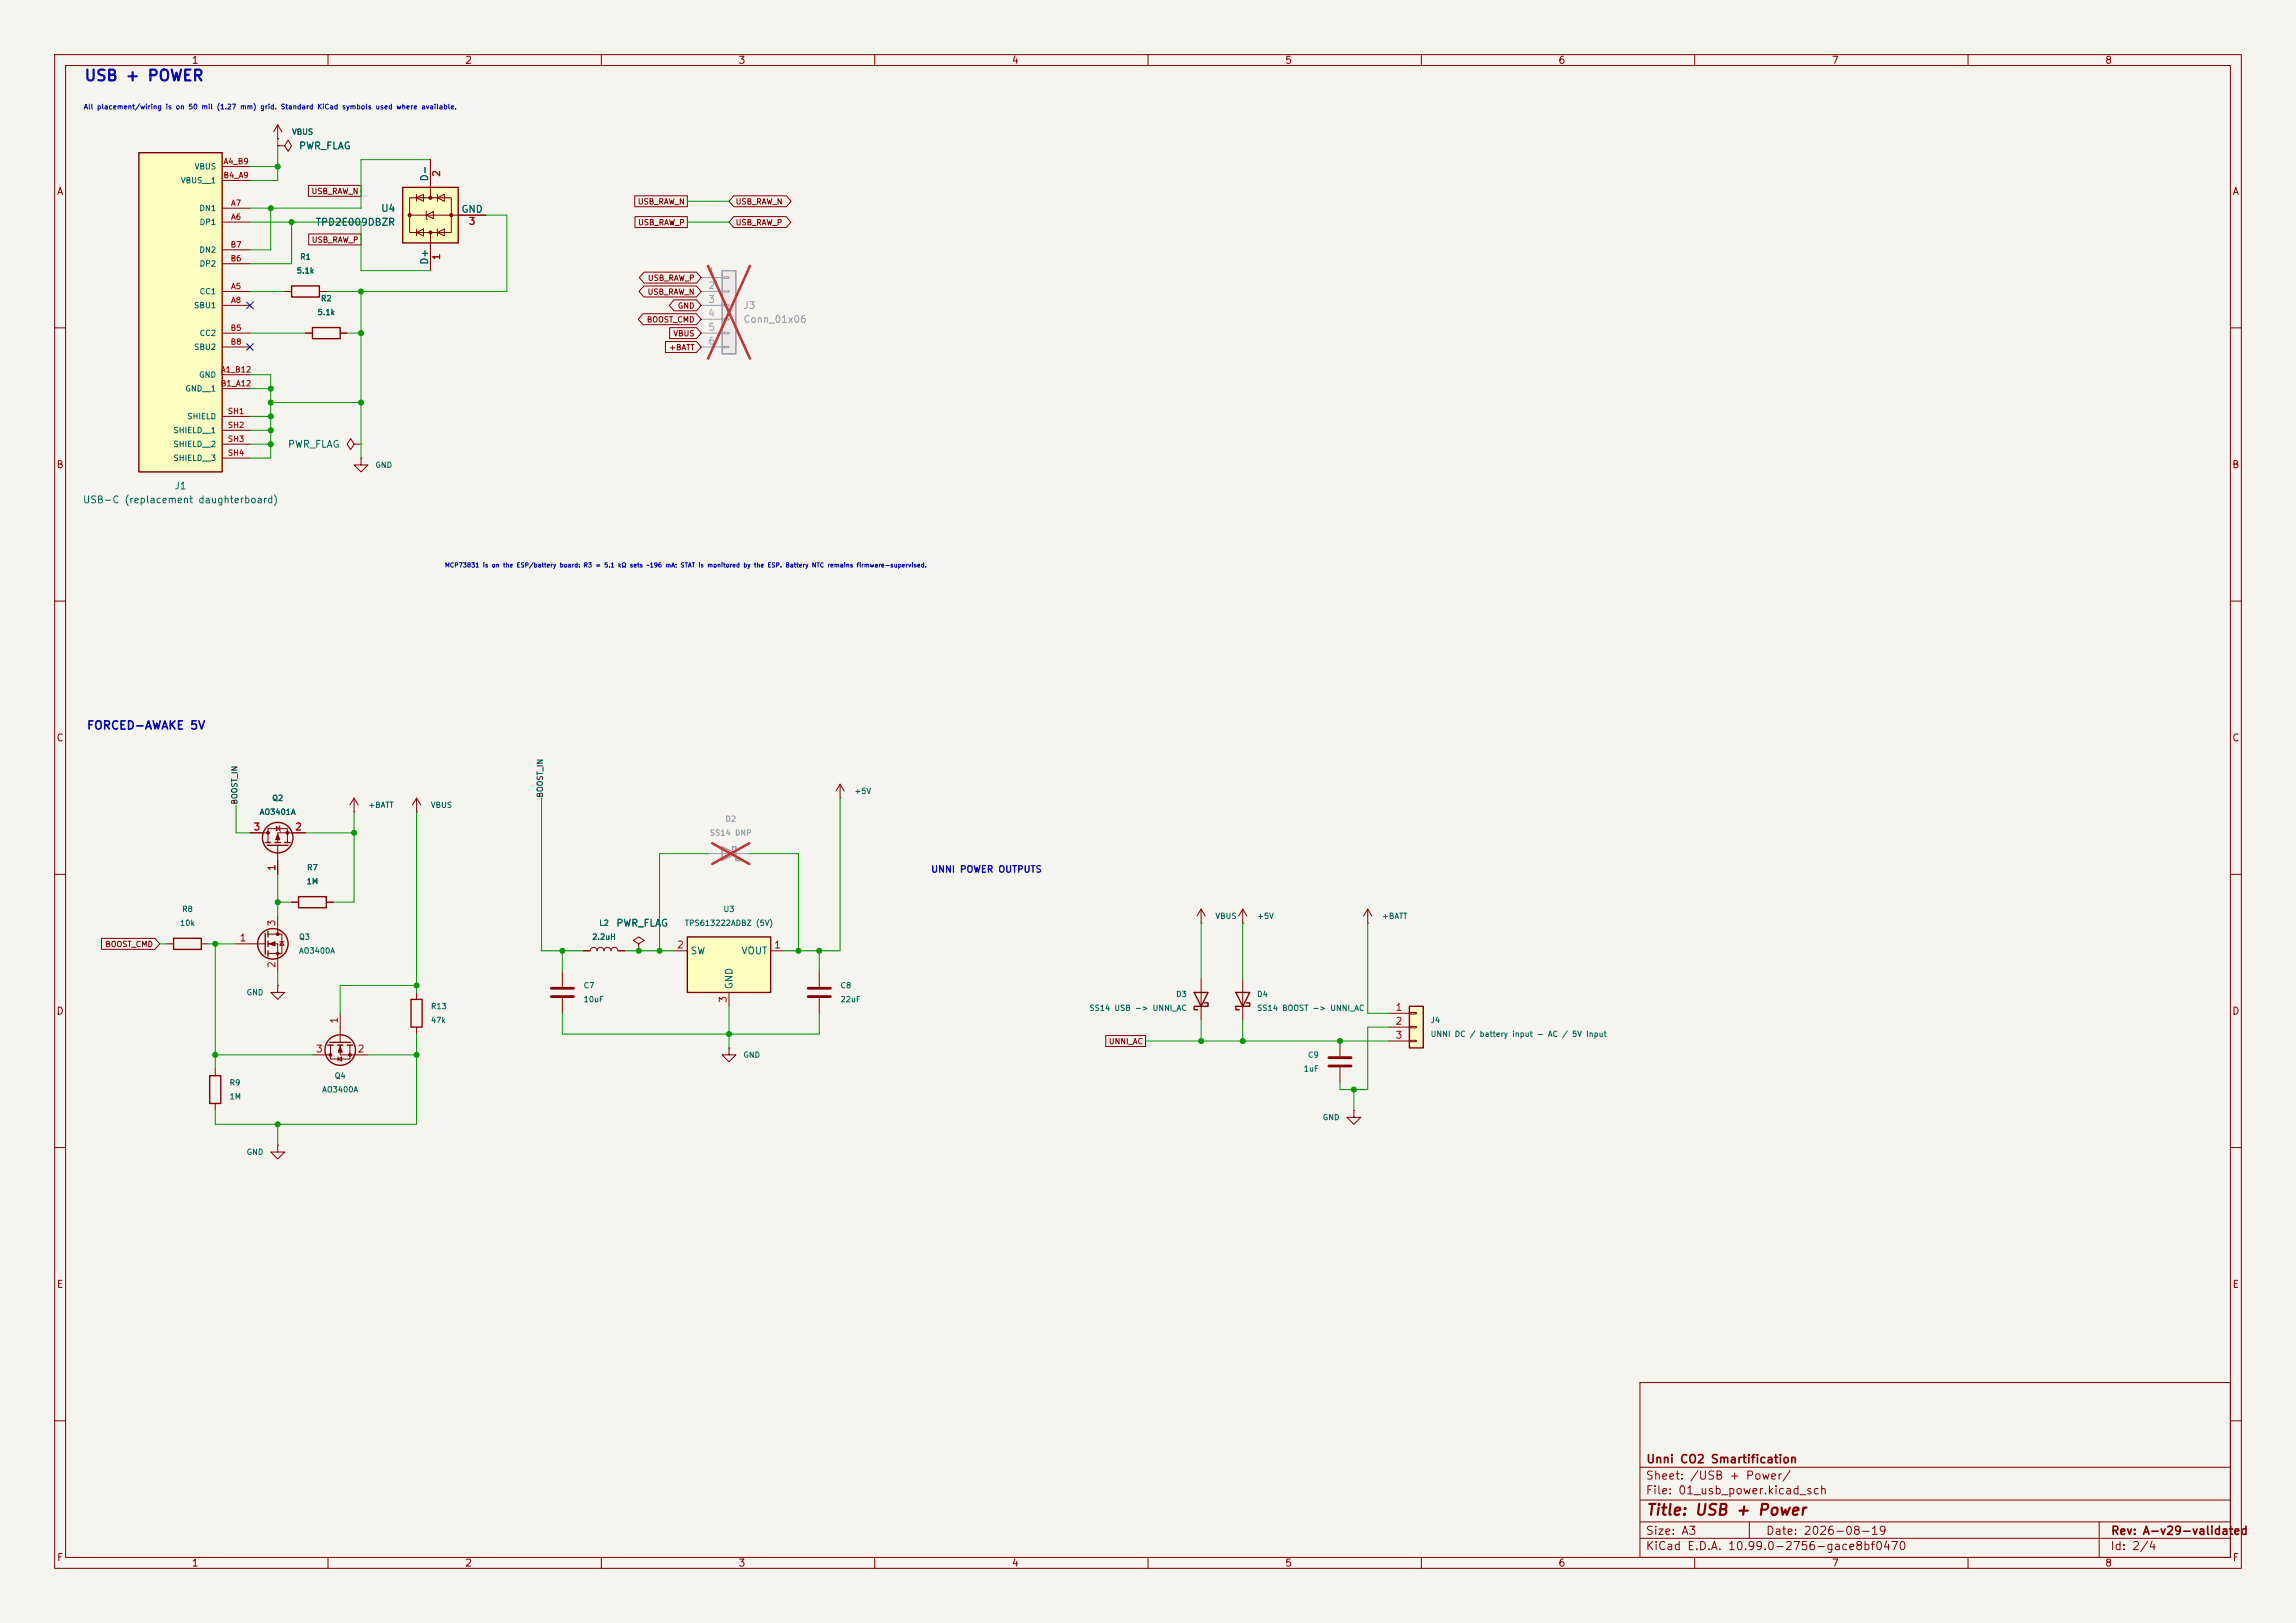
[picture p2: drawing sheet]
<svg xmlns="http://www.w3.org/2000/svg" width="420mm" height="297mm" viewBox="0 0 420 297" stroke-linecap="round" stroke-linejoin="round" font-family="sans-serif">
<defs><g id="words">
<text font-size="2" fill="#0000c2" x="15.3" y="15.3">USB + POWER</text>
<text font-size="2" fill="#840000" x="301" y="277.8">Title: USB + Power</text>
<text font-size="1.5" fill="#0000c2" x="15.8" y="133.9">FORCED-AWAKE 5V</text>
<g font-size="1.5" fill="#840000">
<text x="301" y="268.1">Unni CO2 Smartification</text>
<text x="300.9" y="273.8">File: 01_usb_power.kicad_sch</text>
<text x="300.9" y="271.1">Sheet: /USB + Power/</text>
<text x="300.9" y="281.2">Size: A3</text>
<text x="322.9" y="281.2">Date: 2026-08-19</text>
<text x="386" y="281.2">Rev: A-v29-validated</text>
<text x="300.9" y="284">KiCad E.D.A. 10.99.0-2756-gace8bf0470</text>
<text x="385.9" y="284">Id: 2/4</text>
</g>
<g font-size="1.3" fill="#840000">
<text x="35" y="12">1</text>
<text x="85" y="12">2</text>
<text x="135" y="12">3</text>
<text x="185" y="12">4</text>
<text x="235" y="12">5</text>
<text x="285" y="12">6</text>
<text x="335" y="12">7</text>
<text x="385" y="12">8</text>
<text x="10.3" y="36">A</text>
<text x="408.3" y="36">A</text>
<text x="10.2" y="86">B</text>
<text x="408.2" y="86">B</text>
<text x="10.2" y="136">C</text>
<text x="408.2" y="136">C</text>
<text x="10.2" y="186">D</text>
<text x="408.2" y="186">D</text>
<text x="10.3" y="236">E</text>
<text x="408.3" y="236">E</text>
<text x="10.3" y="286">F</text>
<text x="35" y="287">1</text>
<text x="85" y="287">2</text>
<text x="135" y="287">3</text>
<text x="185" y="287">4</text>
<text x="235" y="287">5</text>
<text x="285" y="287">6</text>
<text x="335" y="287">7</text>
<text x="385" y="287">8</text>
<text x="408.3" y="286">F</text>
</g>
<g font-size="1.3" fill="#006464">
<text x="54.6" y="27.6">PWR_FLAG</text>
<text x="78.6" y="33.3" transform="rotate(-90 78.6 33.3)">D-</text>
<text x="57.6" y="41.6">TPD2E009DBZR</text>
<text x="69.6" y="39.1">U4</text>
<text x="84.3" y="39.2">GND</text>
<text x="78.6" y="48.5" transform="rotate(-90 78.6 48.5)">D+</text>
<text x="52.6" y="82.2">PWR_FLAG</text>
<text x="31.8" y="89.9">J1</text>
<text x="15.1" y="92.4">USB-C (replacement daughterboard)</text>
<text x="112.6" y="169.9">PWR_FLAG</text>
<text x="126.2" y="175">SW</text>
<text x="135.5" y="175">VOUT</text>
<text x="134.3" y="181.1" transform="rotate(-90 134.3 181.1)">GND</text>
</g>
<g font-size="1.3" fill="#a90000">
<text x="80.8" y="32.5" transform="rotate(-90 80.8 32.5)">2</text>
<text x="85.6" y="41.4">3</text>
<text x="80.8" y="47.7" transform="rotate(-90 80.8 47.7)">1</text>
<text x="46.3" y="152.3">3</text>
<text x="53.9" y="152.3">2</text>
<text x="50.7" y="159.5" transform="rotate(-90 50.7 159.5)">1</text>
<text x="43.7" y="172.6">1</text>
<text x="50.7" y="169.6" transform="rotate(-90 50.7 169.6)">3</text>
<text x="123.7" y="173.9">2</text>
<text x="141.5" y="173.9">1</text>
<text x="50.7" y="177.3" transform="rotate(-90 50.7 177.3)">2</text>
<text x="133.2" y="183.6" transform="rotate(-90 133.2 183.6)">3</text>
<text x="255.2" y="185.3">1</text>
<text x="62.1" y="187.4" transform="rotate(-90 62.1 187.4)">1</text>
<text x="255.2" y="187.8">2</text>
<text x="255.2" y="190.4">3</text>
<text x="57.7" y="192.9">3</text>
<text x="65.3" y="192.9">2</text>
</g>
<g font-size="1.3" fill="#a5a4a2">
<text x="129.4" y="50.7">1</text>
<text x="129.4" y="53.2">2</text>
<text x="129.4" y="55.7">3</text>
<text x="129.4" y="58.3">4</text>
<text x="129.4" y="60.8">5</text>
<text x="129.4" y="63.4">6</text>
</g>
<g font-size="1.3" fill="#939391">
<text x="135.9" y="56.8">J3</text>
<text x="135.9" y="59.4">Conn_01x06</text>
</g>
<text font-size="1.2" fill="#0000c2" x="170.2" y="160">UNNI POWER OUTPUTS</text>
<g font-size="1" fill="#006464">
<text x="53.3" y="24.9">VBUS</text>
<text x="33" y="33.8">VBUS__1</text>
<text x="35.5" y="31.2">VBUS</text>
<text x="36.4" y="38.9">DN1</text>
<text x="36.4" y="41.4">DP1</text>
<text x="36.4" y="46.5">DN2</text>
<text x="54.8" y="47.7">R1</text>
<text x="36.4" y="49">DP2</text>
<text x="54.2" y="50.3">5.1k</text>
<text x="35.4" y="56.6">SBU1</text>
<text x="36.4" y="54.1">CC1</text>
<text x="58" y="57.9">5.1k</text>
<text x="58.6" y="55.4">R2</text>
<text x="35.4" y="64.3">SBU2</text>
<text x="36.4" y="61.7">CC2</text>
<text x="33.8" y="71.9">GND__1</text>
<text x="36.3" y="69.3">GND</text>
<text x="34.1" y="77">SHIELD</text>
<text x="31.6" y="79.5">SHIELD__1</text>
<text x="31.6" y="82">SHIELD__2</text>
<text x="31.6" y="84.6">SHIELD__3</text>
<text x="68.6" y="85.8">GND</text>
<text x="47.4" y="149.3">AO3401A</text>
<text x="49.7" y="146.8">Q2</text>
<text x="67.3" y="148.1">+BATT</text>
<text x="78.7" y="148.1">VBUS</text>
<text x="156.2" y="145.5">+5V</text>
<text x="56.1" y="159.5">R7</text>
<text x="33.2" y="167.1">R8</text>
<text x="56" y="162">1M</text>
<text x="132.3" y="167.1">U3</text>
<text x="32.8" y="169.7">10k</text>
<text x="54.6" y="172.2">Q3</text>
<text x="108.2" y="172.2">2.2uH</text>
<text x="109.5" y="169.7">L2</text>
<text x="125.2" y="169.7">TPS613222ADBZ (5V)</text>
<text x="222.2" y="168.4">VBUS</text>
<text x="229.9" y="168.4">+5V</text>
<text x="252.7" y="168.4">+BATT</text>
<text x="54.6" y="174.7">AO3400A</text>
<text x="45" y="182.4">GND</text>
<text x="78.7" y="184.9">R13</text>
<text x="106.7" y="181.1">C7</text>
<text x="106.7" y="183.6">10uF</text>
<text x="153.7" y="181.1">C8</text>
<text x="153.7" y="183.6">22uF</text>
<text x="199.2" y="185.2">SS14 USB -&gt; UNNI_AC</text>
<text x="215" y="182.7">D3</text>
<text x="229.9" y="182.7">D4</text>
<text x="229.9" y="185.2">SS14 BOOST -&gt; UNNI_AC</text>
<text x="78.7" y="187.4">47k</text>
<text x="261.6" y="187.4">J4</text>
<text x="261.6" y="190">UNNI DC / battery input - AC / 5V Input</text>
<text x="61.1" y="197.6">Q4</text>
<text x="135.9" y="193.8">GND</text>
<text x="238.4" y="196.3">1uF</text>
<text x="239.2" y="193.8">C9</text>
<text x="41.9" y="198.9">R9</text>
<text x="41.9" y="201.4">1M</text>
<text x="58.8" y="200.1">AO3400A</text>
<text x="241.9" y="205.2">GND</text>
<text x="45" y="211.6">GND</text>
</g>
<g font-size="1" fill="#a90000">
<text x="40.8" y="30.3">A4_B9</text>
<text x="40.8" y="32.8">B4_A9</text>
<text x="42.2" y="40.5">A6</text>
<text x="42.2" y="37.9">A7</text>
<text x="42.1" y="45.5">B7</text>
<text x="42.1" y="48.1">B6</text>
<text x="42.2" y="53.2">A5</text>
<text x="42.2" y="55.7">A8</text>
<text x="42.1" y="60.8">B5</text>
<text x="42.1" y="63.3">B8</text>
<text x="40.3" y="68.4">A1_B12</text>
<text x="40.3" y="70.9">B1_A12</text>
<text x="41.6" y="76">SH1</text>
<text x="41.6" y="78.6">SH2</text>
<text x="41.6" y="81.1">SH3</text>
<text x="41.6" y="83.6">SH4</text>
</g>
<g font-size="1" fill="#840000">
<text x="56.9" y="35.8">USB_RAW_N</text>
<text x="116.6" y="37.7">USB_RAW_N</text>
<text x="116.6" y="41.5">USB_RAW_P</text>
<text x="134.5" y="41.5">USB_RAW_P</text>
<text x="134.5" y="37.7">USB_RAW_N</text>
<text x="56.9" y="44.6">USB_RAW_P</text>
<text x="118.4" y="51.6">USB_RAW_P</text>
<text x="118.2" y="59.2">BOOST_CMD</text>
<text x="118.4" y="54.2">USB_RAW_N</text>
<text x="123.9" y="56.7">GND</text>
<text x="122.3" y="64.3">+BATT</text>
<text x="123.1" y="61.8">VBUS</text>
<text x="19.2" y="173.5">BOOST_CMD</text>
<text x="202.7" y="191.3">UNNI_AC</text>
</g>
<g font-size="1" fill="#0f0f0f">
<text x="43.7" y="147.3" transform="rotate(-90 43.7 147.3)">BOOST_IN</text>
<text x="99.5" y="146" transform="rotate(-90 99.5 146)">BOOST_IN</text>
</g>
<g font-size="1" fill="#939391">
<text x="129.8" y="153.2">SS14 DNP</text>
<text x="132.6" y="150.6">D2</text>
</g>
<text font-size=".9" fill="#0000c2" x="15.3" y="20.2">All placement/wiring is on 50 mil (1.27 mm) grid. Standard KiCad symbols used where available.</text>
<text font-size=".8" fill="#0000c2" x="81.3" y="104">MCP73831 is on the ESP/battery board: R3 = 5.1 kΩ sets ~196 mA; STAT is monitored by the ESP. Battery NTC remains firmware-supervised.</text>
</g></defs>
<path d="M0 0h420v297h-420z" fill="#f5f4ef" stroke="#f5f4ef" stroke-width=".18"/>
<g fill="none" stroke="#840000" stroke-width=".18">
<path d="M10 10h400v277h-400zM12 12h396v273h-396zM60 10v2M110 10v2M160 10v2M210 10v2M260 10v2M310 10v2M360 10v2M10 60h2M408 60h2M10 110h2"/>
<path d="M408 110h2M10 160h2M408 160h2M227.3 179.1v7.6M10 210h2M408 210h2M300 253h108v32h-108zM10 260h2M300 278.5h108M300 274.5h108M300 268.5h108M320 278.5v3"/>
<path d="M384 278.5v6.5M408 260h2M60 285v2M110 285v2M160 285v2M210 285v2M260 285v2M300 281.5h108M310 285v2M360 285v2"/>
</g>
<path d="M226.1 181.6h2.5l-1.3 2.6zM228 183.5h.6v.7h-2.5v.6h.6" fill="none" stroke="#840000" stroke-width=".25"/>
<path d="M257.8 184.2h2.5v7.6h-2.5z" fill="#ffffc2"/>
<g fill="none" stroke="#840000" stroke-width=".25">
<path d="M57.1 59.9h5.1v2.1h-5.1zM48.5 154.2h1M48.9 154.7h3.8M50.3 154.2h1M52.1 154.2h1M31.7 171.7h5.1v2h-5.1zM48.5 170.8v3.8M49 170.4v1.1M49 172.2v1M49 174v1M54.6 164.1h5.1v2h-5.1zM38.4 196.9h2v5h-2z"/>
<path d="M75.2 182.9h2v5.1h-2zM218.4 181.6h2.6l-1.3 2.6zM220.3 183.5h.7v.7h-2.6v.6h.7M257.8 184.2h2.5v7.6h-2.5z"/>
<circle cx="50.8" cy="153.3" r="2.79"/>
<circle cx="49.9" cy="172.7" r="2.79"/>
</g>
<g fill="none" stroke="#840000" stroke-width=".18">
<path d="M55.9 61h1.2M62.2 61h1.3M64.8 81.3l-.7-1-.6 1 .6 1 .7-1h1.2M66 81.3h.1M45.7 152.4h3.3M49 154.2v-2.6h3.6v2.6M50.5 151.3l.7 .3-.7 .4zM50.8 154.7v5.3M51.1 151.1l.1 .2v.7l.1 .1M55.9 152.4h-5.1v1.8M64.8 148.6h.1M64.8 146.1l-.8 1.2"/>
<path d="M64.8 146.1l.7 1.2M64.8 146.1v2.5M30.5 172.7h1.2M36.8 172.7h1.3M43.2 172.7h5.3M49 170.9h2.6v3.6h-2.6M49 172.7h1.8v5.1M50.8 167.6v3.3M51.2 172.3h.7M51.6 172.3l.3 .7h-.7zM53.3 165.1h1.3M59.7 165.1h1.3"/>
<path d="M102.9 177.8v2.8M116.8 172.7l1.1-.6-1.1-.6-1 .6 1 .6v1.3M116.8 174h.1M219.7 179.1v7.6M250.2 168.9h.1M250.2 166.4l-.8 1.2M250.2 166.4l.8 1.2M250.2 166.4v2.5M39.4 195.6v1.3M50.8 180.3v1.3h1.3l-1.3 1.3-1.3-1.3h1.3M50.8 180.3h.1M76.2 181.6v1.3"/>
<path d="M76.2 188v1.2M102.9 182.6v2.8M254 185.4h3.8M254 188h3.8M254 190.5h3.8M257.8 185.3h1.3v.2h-1.3zM257.8 187.8h1.3v.3h-1.3zM257.8 190.4h1.3v.2h-1.3zM39.4 201.9v1.3M50.8 209.6v1.2h1.3l-1.3 1.3-1.3-1.3h1.3M50.8 209.6h.1"/>
</g>
<path d="M100.8 180.8h4.1M100.8 182.4h4.1" fill="none" stroke="#840000" stroke-width=".51"/>
<g fill="#840000" stroke="#840000" stroke-width=".18">
<path d="M49.3 172.7l1-.4v.8z"/>
<path d="M50.8 152.7l.4 1h-.8z"/>
<circle cx="50.8" cy="170.9" r=".25"/>
<circle cx="50.8" cy="174.5" r=".25"/>
<circle cx="49" cy="152.4" r=".25"/>
<circle cx="52.6" cy="152.4" r=".25"/>
</g>
<path d="M25.4 27.9h15.2v58.5h-15.2z" fill="#ffffc2"/>
<path d="M25.4 27.9h15.2v58.5h-15.2z" fill="none" stroke="#840000" stroke-width=".25"/>
<g fill="none" stroke="#840000" stroke-width=".18">
<path d="M40.6 30.5h5.1M40.6 38.1h5.1M40.6 33h5.1M40.6 53.3h5.1M40.6 40.6h5.1M40.6 55.9h5.1M40.6 48.3h5.1M40.6 45.7h5.1M40.6 68.6h5.1M40.6 71.1h5.1M40.6 61h5.1M40.6 63.5h5.1"/>
<path d="M40.6 76.2h5.1M40.6 78.7h5.1M40.6 81.3h5.1M40.6 83.8h5.1"/>
</g>
<path d="M132.1 49.5h2.5v15.3h-2.5z" fill="#ebeae8"/>
<path d="M132.1 49.5h2.5v15.3h-2.5z" fill="none" stroke="#9c9b98" stroke-width=".25"/>
<path d="M128.3 50.8h3.8M128.3 53.3h3.8M128.3 55.9h3.8M128.3 58.4h3.8M132.1 50.7h1.2v.2h-1.2zM132.1 53.2h1.2v.3h-1.2zM132.1 55.8h1.2v.2h-1.2zM132.1 58.3h1.2v.2h-1.2zM128.3 61h3.8M128.3 63.5h3.8M132.1 60.8h1.2v.3h-1.2zM132.1 63.4h1.2v.2h-1.2z" fill="none" stroke="#9c9b98" stroke-width=".18"/>
<path d="M129.5 48.7l7.7 16.9M137.2 48.7l-7.7 16.9" fill="none" stroke="#e12e31" stroke-width=".46"/>
<path d="M73.7 34.3h10.1v10.2h-10.1z" fill="#ffffc2"/>
<path d="M73.7 34.3h10.1v10.2h-10.1zM53.3 52.3h5.1v2.1h-5.1z" fill="none" stroke="#840000" stroke-width=".25"/>
<g fill="none" stroke="#840000" stroke-width=".18">
<path d="M50.8 26.7h1.3l.6-1 .6 1-.6 1-.6-1M50.8 26.7h.1M50.8 25.4h.1M50.8 22.9l-.8 1.2M50.8 22.9l.8 1.2M50.8 22.9v2.5M74.9 36.2h7.6v6.3h-7.6zM74.9 39.4h14M76.2 36.2l1.3-.6v1.2zM76.2 35.6v1.2M78 39.4l1.2-.7v1.3zM78 38.6v1.5h.2"/>
<path d="M78.7 29.2v7M80 36.2l1.3-.6v1.2zM80 35.6v1.2M52.1 53.3h1.2M58.4 53.3h1.3M76.2 42.5l1.3-.6v1.3zM76.2 41.9v1.3M78.7 42.5v7M80 42.5l1.3-.6v1.3zM80 41.9v1.3M66 83.8v1.3h1.3l-1.3 1.3-1.2-1.3h1.2M66 83.8h.1"/>
<path d="M76.2 148.6h.1M76.2 146.1v2.5M76.2 146.1l-.8 1.2M76.2 146.1l.8 1.2M153.7 146.1h.1M153.7 143.5l-.8 1.3M153.7 143.5l.7 1.3M153.7 143.5v2.6M106.7 174h1.2a.64 .64 0 0 1 .7-.6 .64 .64 0 0 1 .6 .6 .64 .64 0 0 1 .7-.6 .64 .64 0 0 1 .6 .6 .64 .64 0 0 1 .6-.6 .64 .64 0 0 1 .7 .6 .64 .64 0 0 1 .6-.6 .64 .64 0 0 1 .6 .6h1.3M149.9 177.8v2.8M219.7 168.9h.1M219.7 166.4l-.8 1.2"/>
<path d="M219.7 166.4l.8 1.2M219.7 166.4v2.5M133.3 191.8v1.2h1.3l-1.3 1.3-1.2-1.3h1.2M133.3 191.8h.1M149.9 182.6v2.8M245.1 190.5v2.8M245.1 195.3v2.8M247.6 203.2v1.3h1.3l-1.3 1.2-1.2-1.2h1.2M247.6 203.2h.1"/>
</g>
<g fill="#840000" stroke="#840000" stroke-width=".18">
<circle cx="78.7" cy="42.5" r=".28"/>
<circle cx="74.9" cy="39.4" r=".28"/>
<circle cx="82.6" cy="39.4" r=".28"/>
<circle cx="78.7" cy="36.2" r=".28"/>
</g>
<path d="M147.8 180.8h4.1M147.8 182.4h4.1M243.1 193.5h4M243.1 195.1h4" fill="none" stroke="#840000" stroke-width=".51"/>
<path d="M125.7 171.5h15.3v10.1h-15.3z" fill="#ffffc2"/>
<g fill="none" stroke="#840000" stroke-width=".25">
<path d="M125.7 171.5h15.3v10.1h-15.3zM59.9 191.3h1.1M60.3 190.8h3.8M61.7 191.3h1M63.5 191.3h1"/>
<circle cx="62.2" cy="192.2" r="2.79"/>
</g>
<g fill="none" stroke="#840000" stroke-width=".18">
<path d="M50.8 26.7h.1M50.8 25.4h.1M56.4 33.9h9.6v2h-9.6zM78.7 29.2v5.1M83.8 39.4h5.1M116.1 35.8h9.6v2h-9.6zM116.2 39.6h9.5v2h-9.5zM134.2 39.6h9.6l.9 1-.9 1h-9.6l-.9-1zM134.2 35.8h9.6l.9 1-.9 1h-9.6l-.9-1zM52.1 53.3h1.2M56.5 42.8h9.5v2h-9.5zM58.4 53.3h1.3"/>
<path d="M78.7 44.5v5M117.6 57.4h9.8l.9 1-.9 1h-9.8l-.8-1zM117.8 52.3h9.6l.9 1-.9 1h-9.6l-.9-1zM117.8 49.8h9.6l.9 1-.9 1h-9.6l-.9-1zM122.5 60h4.9l.9 1-.9 1h-4.9zM123.3 54.9h4.1l.9 1-.9 1h-4.1l-.9-1zM55.9 61h1.2M62.2 61h1.3M121.7 62.5h5.7l.9 1-.9 1h-5.7zM45.7 152.4h2.6M50.8 157.5v2.5M53.3 152.4h2.6"/>
<path d="M18.6 171.7h9.7l.9 1-.9 1h-9.7zM53.3 165.1h1.3M59.7 165.1h1.3M106.7 174h1.2M113 174h1.3M116.8 174h.1M123.2 174h2.5M141 174h2.5M227.3 168.9h.1M227.3 166.4l-.7 1.2M227.3 166.4l.8 1.2M227.3 166.4v2.5"/>
<path d="M57.1 193h3.4M60.5 191.3v2.5h3.5v-2.5M61.8 193.8l.7-.4v.8zM61.8 193.4v.8M62.2 191.3v1.7h5.1M62.2 185.4v5.4M133.3 181.6v2.6M202.3 189.5h7.2v2h-7.2z"/>
</g>
<g fill="#840000" stroke="#840000" stroke-width=".18">
<path d="M62.2 191.5l.4 1h-.8z"/>
<circle cx="60.5" cy="193" r=".25"/>
<circle cx="64" cy="193" r=".25"/>
</g>
<path d="M132.1 154.9l2.5 1.3-2.5 1.3zM134 155.6v-.7h.6v2.6h.7v-.7" fill="none" stroke="#9c9b98" stroke-width=".25"/>
<path d="M129.5 156.2h7.7" fill="none" stroke="#9c9b98" stroke-width=".18"/>
<path d="M130.3 154.3l6.8 3.8M137.1 154.3l-6.8 3.8" fill="none" stroke="#e12e31" stroke-width=".46"/>
<g fill="none" stroke="#009600" stroke-width=".18">
<path d="M45.7 30.5h5.1M49.5 38.1v7.6h-3.8M50.8 25.4v7.6h-5.1M78.7 29.2h-12.7v8.9h-20.3M88.9 39.4h3.8v13.9h-33M125.7 36.8h7.6M45.7 40.6h20.3v8.9h12.7M45.7 53.3h6.4M53.3 40.6v7.7h-7.6M66 53.3v30.5M125.7 40.6h7.6M45.7 61h10.2"/>
<path d="M45.7 68.6h3.8v15.2h-3.8M45.7 76.2h3.8M45.7 71.1h3.8M45.7 78.7h3.8M49.5 73.7h16.5M63.5 61h2.5M45.7 81.3h3.8M43.2 147.3v5.1h2.5M55.9 152.4h8.9M64.8 148.6v16.5h-3.8M76.2 148.6v33M99.1 146.1v27.9h7.6"/>
<path d="M129.5 156.2h-8.9v17.8M137.2 156.2h8.8v17.8M153.7 146.1v27.9h-10.2M29.2 172.7h1.3M38.1 172.7h5.1M39.4 172.7v22.9M50.8 160v7.6M50.8 177.8v2.5M50.8 165.1h2.5M102.9 174v3.8M114.3 174h8.9M149.9 174v3.8"/>
<path d="M219.7 168.9v10.2M227.3 168.9v10.2M250.2 168.9v16.5h3.8M39.4 193h17.7M67.3 193h8.9M76.2 189.2v16.5h-36.8v-2.5M76.2 180.3h-14v5.1M102.9 185.4v3.8h47v-3.8M133.3 184.2v7.6M209.5 190.5h44.5M219.7 186.7v3.8M227.3 186.7v3.8"/>
<path d="M247.6 199.4v3.8M254 188h-3.8v11.4h-5.1v-1.3M50.8 205.7v3.9"/>
</g>
<path d="M45.1 55.3l1.2 1.2M46.3 55.3l-1.2 1.2M45.1 62.9l1.2 1.2M46.3 62.9l-1.2 1.2" fill="none" stroke="#000084" stroke-width=".18"/>
<g fill="#009600" stroke="#009600" stroke-width=".18">
<circle cx="50.8" cy="30.5" r=".46"/>
<circle cx="53.3" cy="40.6" r=".46"/>
<circle cx="39.4" cy="172.7" r=".46"/>
<circle cx="49.5" cy="73.7" r=".46"/>
<circle cx="49.5" cy="76.2" r=".46"/>
<circle cx="49.5" cy="78.7" r=".46"/>
<circle cx="50.8" cy="205.7" r=".46"/>
<circle cx="66" cy="53.3" r=".46"/>
<circle cx="50.8" cy="165.1" r=".46"/>
<circle cx="245.1" cy="190.5" r=".46"/>
<circle cx="120.6" cy="174" r=".46"/>
<circle cx="49.5" cy="38.1" r=".46"/>
<circle cx="49.5" cy="71.1" r=".46"/>
<circle cx="39.4" cy="193" r=".46"/>
<circle cx="49.5" cy="81.3" r=".46"/>
<circle cx="66" cy="61" r=".46"/>
<circle cx="66" cy="73.7" r=".46"/>
<circle cx="76.2" cy="180.3" r=".46"/>
<circle cx="76.2" cy="193" r=".46"/>
<circle cx="102.9" cy="174" r=".46"/>
<circle cx="116.8" cy="174" r=".46"/>
<circle cx="133.3" cy="189.2" r=".46"/>
<circle cx="146" cy="174" r=".46"/>
<circle cx="149.9" cy="174" r=".46"/>
<circle cx="219.7" cy="190.5" r=".46"/>
<circle cx="227.3" cy="190.5" r=".46"/>
<circle cx="247.6" cy="199.4" r=".46"/>
<circle cx="64.8" cy="152.4" r=".46"/>
</g>
<use href="#words"/>
</svg>
